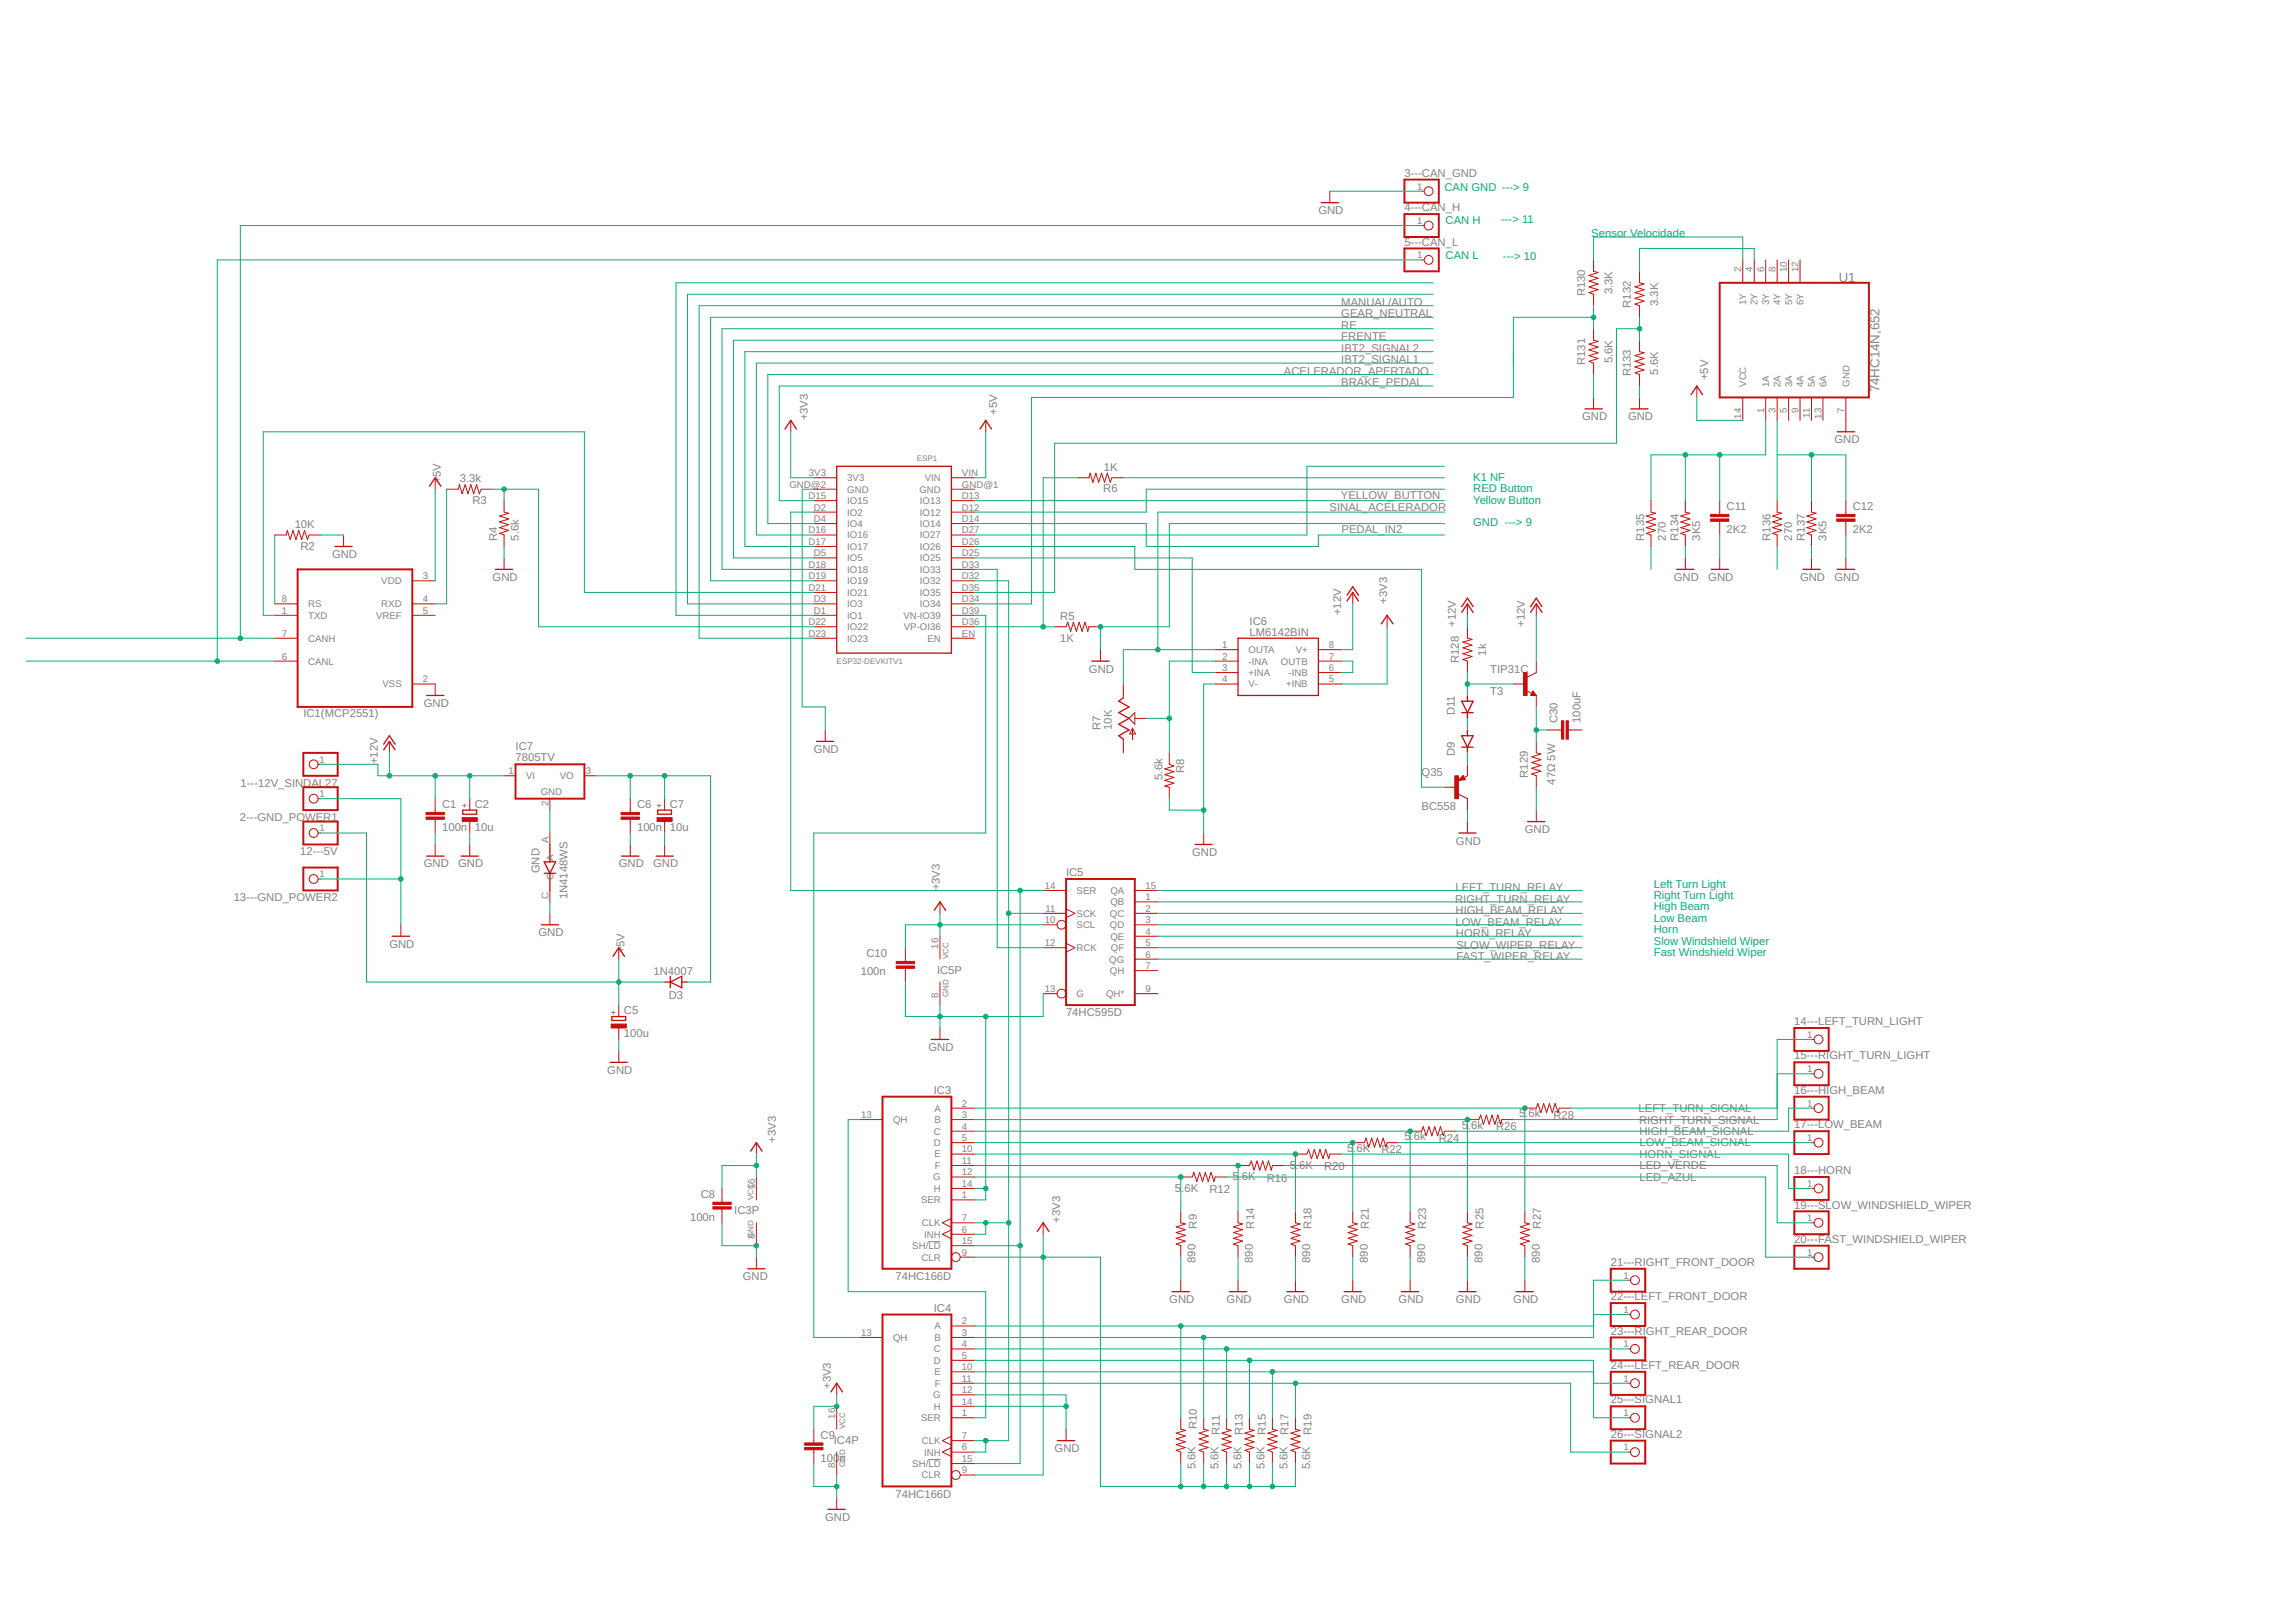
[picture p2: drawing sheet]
<svg xmlns="http://www.w3.org/2000/svg" width="297mm" height="210mm" viewBox="0 0 297 210" stroke-linecap="round" stroke-linejoin="round" font-family="sans-serif">
<defs><g id="words">
<g font-size="1.7" fill="#808080">
<text x="237.9" y="36.4">U1</text>
<text x="243.2" y="50.8" transform="rotate(-90 243.2 50.8)">74HC14N,652</text>
</g>
<g font-size="1.5" fill="#808080">
<text x="181.7" y="22.9">3---CAN_GND</text>
<text x="170.6" y="27.7">GND</text>
<text x="181.7" y="27.3">4---CAN_H</text>
<text x="181.7" y="31.9">5---CAN_L</text>
<text x="173.5" y="41.1">GEAR_NEUTRAL</text>
<text x="173.5" y="39.6">MANUAL/AUTO</text>
<text x="205.1" y="38.3" transform="rotate(-90 205.1 38.3)">R130</text>
<text x="208.6" y="38.1" transform="rotate(-90 208.6 38.1)">3.3K</text>
<text x="211" y="39.8" transform="rotate(-90 211 39.8)">R132</text>
<text x="214.5" y="39.6" transform="rotate(-90 214.5 39.6)">3.3K</text>
<text x="173.5" y="47">IBT2_SIGNAL1</text>
<text x="173.5" y="45.5">IBT2_SIGNAL2</text>
<text x="173.5" y="44">FRENTE</text>
<text x="173.5" y="42.5">RE</text>
<text x="205.1" y="47.2" transform="rotate(-90 205.1 47.2)">R131</text>
<text x="208.6" y="47" transform="rotate(-90 208.6 47)">5.6K</text>
<text x="129" y="53.7" transform="rotate(-90 129 53.7)">+5V</text>
<text x="166.1" y="48.5">ACELERADOR_APERTADO</text>
<text x="173.5" y="50">BRAKE_PEDAL</text>
<text x="211" y="48.7" transform="rotate(-90 211 48.7)">R133</text>
<text x="214.5" y="48.5" transform="rotate(-90 214.5 48.5)">5.6K</text>
<text x="221" y="49.2" transform="rotate(-90 221 49.2)">+5V</text>
<text x="104.5" y="54.4" transform="rotate(-90 104.5 54.4)">+3V3</text>
<text x="204.7" y="54.4">GND</text>
<text x="210.6" y="54.4">GND</text>
<text x="237.3" y="57.4">GND</text>
<text x="57.1" y="62.6" transform="rotate(-90 57.1 62.6)">+5V</text>
<text x="59.5" y="62.4">3.3k</text>
<text x="61.1" y="65.2">R3</text>
<text x="142.7" y="63.7">R6</text>
<text x="142.8" y="60.9">1K</text>
<text x="173.5" y="64.6">YELLOW_BUTTON</text>
<text x="38.1" y="68.3">10K</text>
<text x="38.9" y="71.2">R2</text>
<text x="64.3" y="70" transform="rotate(-90 64.3 70)">R4</text>
<text x="67.1" y="70" transform="rotate(-90 67.1 70)">5.6k</text>
<text x="172" y="66.1">SINAL_ACELERADOR</text>
<text x="173.6" y="69">PEDAL_IN2</text>
<text x="212.7" y="70" transform="rotate(-90 212.7 70)">R135</text>
<text x="215.5" y="70" transform="rotate(-90 215.5 70)">270</text>
<text x="217.2" y="70" transform="rotate(-90 217.2 70)">R134</text>
<text x="220" y="70" transform="rotate(-90 220 70)">3K5</text>
<text x="223.4" y="69">2K2</text>
<text x="223.4" y="66">C11</text>
<text x="229" y="70" transform="rotate(-90 229 70)">R136</text>
<text x="231.8" y="70" transform="rotate(-90 231.8 70)">270</text>
<text x="233.5" y="70" transform="rotate(-90 233.5 70)">R137</text>
<text x="236.3" y="70" transform="rotate(-90 236.3 70)">3K5</text>
<text x="239.7" y="69">2K2</text>
<text x="239.7" y="66">C12</text>
<text x="43" y="72.2">GND</text>
<text x="63.7" y="75.2">GND</text>
<text x="216.6" y="75.2">GND</text>
<text x="221" y="75.2">GND</text>
<text x="232.9" y="75.2">GND</text>
<text x="237.3" y="75.2">GND</text>
<text x="137.2" y="83">1K</text>
<text x="137.2" y="80.2">R5</text>
<text x="161.7" y="82.4">LM6142BIN</text>
<text x="161.7" y="80.9">IC6</text>
<text x="173.5" y="79.6" transform="rotate(-90 173.5 79.6)">+12V</text>
<text x="179.5" y="78.1" transform="rotate(-90 179.5 78.1)">+3V3</text>
<text x="188.4" y="81.1" transform="rotate(-90 188.4 81.1)">+12V</text>
<text x="197.3" y="81.1" transform="rotate(-90 197.3 81.1)">+12V</text>
<text x="140.9" y="87">GND</text>
<text x="188.7" y="85.8" transform="rotate(-90 188.7 85.8)">R128</text>
<text x="192.3" y="84.8" transform="rotate(-90 192.3 84.8)">1k</text>
<text x="192.8" y="87">TIP31C</text>
<text x="39.2" y="92.8">IC1(MCP2551)</text>
<text x="54.8" y="91.5">GND</text>
<text x="142.4" y="94.5" transform="rotate(-90 142.4 94.5)">R7</text>
<text x="143.9" y="94.5" transform="rotate(-90 143.9 94.5)">10K</text>
<text x="188.2" y="92.6" transform="rotate(-90 188.2 92.6)">D11</text>
<text x="192.8" y="90">T3</text>
<text x="201.5" y="93.6" transform="rotate(-90 201.5 93.6)">C30</text>
<text x="204.5" y="93.6" transform="rotate(-90 204.5 93.6)">100uF</text>
<text x="31.1" y="101.8">1---12V_SINDAL27</text>
<text x="48.9" y="98.9" transform="rotate(-90 48.9 98.9)">+12V</text>
<text x="66.7" y="98.5">7805TV</text>
<text x="66.7" y="97.1">IC7</text>
<text x="105.3" y="97.4">GND</text>
<text x="150.4" y="100.9" transform="rotate(-90 150.4 100.9)">5.6k</text>
<text x="153.2" y="100" transform="rotate(-90 153.2 100)">R8</text>
<text x="183.9" y="100.4">Q35</text>
<text x="188.2" y="97.8" transform="rotate(-90 188.2 97.8)">D9</text>
<text x="197.6" y="100.6" transform="rotate(-90 197.6 100.6)">R129</text>
<text x="201.2" y="101.6" transform="rotate(-90 201.2 101.6)">47Ω 5W</text>
<text x="31" y="106.3">2---GND_POWER1</text>
<text x="57.2" y="107.6">100n 10u</text>
<text x="57.2" y="104.6">C1</text>
<text x="61.4" y="104.6">C2</text>
<text x="82.4" y="107.6">100n 10u</text>
<text x="82.4" y="104.6">C6</text>
<text x="86.7" y="104.6">C7</text>
<text x="183.9" y="104.8">BC558</text>
<text x="197.3" y="107.8">GND</text>
<text x="38.8" y="110.7">12---5V</text>
<text x="54.8" y="112.3">GND</text>
<text x="59.3" y="112.3">GND</text>
<text x="69.8" y="113" transform="rotate(-90 69.8 113)">GND</text>
<text x="80" y="112.3">GND</text>
<text x="84.5" y="112.3">GND</text>
<text x="137.9" y="113.4">IC5</text>
<text x="154.2" y="110.8">GND</text>
<text x="188.4" y="109.3">GND</text>
<text x="30.2" y="116.6">13---GND_POWER2</text>
<text x="73.4" y="116.4" transform="rotate(-90 73.4 116.4)">1N4148WS</text>
<text x="121.6" y="115.2" transform="rotate(-90 121.6 115.2)">+3V3</text>
<text x="188.2" y="116.8">RIGHT_TURN_RELAY</text>
<text x="188.3" y="115.3">LEFT_TURN_RELAY</text>
<text x="188.3" y="118.3">HIGH_BEAM_RELAY</text>
<text x="188.3" y="119.8">LOW_BEAM_RELAY</text>
<text x="50.4" y="122.6">GND</text>
<text x="69.7" y="121.2">GND</text>
<text x="80.8" y="123.4" transform="rotate(-90 80.8 123.4)">+5V</text>
<text x="112.1" y="123.9">C10</text>
<text x="121.2" y="126">IC5P</text>
<text x="188.4" y="121.3">HORN_RELAY</text>
<text x="188.4" y="122.7">SLOW_WIPER_RELAY</text>
<text x="188.4" y="124.2">FAST_WIPER_RELAY</text>
<text x="80.7" y="131.3">C5</text>
<text x="84.5" y="126.1">1N4007</text>
<text x="86.5" y="129.3">D3</text>
<text x="111.4" y="126.1">100n</text>
<text x="137.9" y="131.5">74HC595D</text>
<text x="80.7" y="134.2">100u</text>
<text x="120.1" y="136">GND</text>
<text x="232.1" y="132.7">14---LEFT_TURN_LIGHT</text>
<text x="232.1" y="137.1">15---RIGHT_TURN_LIGHT</text>
<text x="78.6" y="139">GND</text>
<text x="120.8" y="141.6">IC3</text>
<text x="212" y="144">LEFT_TURN_SIGNAL</text>
<text x="232.1" y="141.6">16---HIGH_BEAM</text>
<text x="100.4" y="147.9" transform="rotate(-90 100.4 147.9)">+3V3</text>
<text x="174.3" y="149">5</text>
<text x="175.1" y="149">.6K</text>
<text x="178.7" y="149.2">R22</text>
<text x="181.7" y="147.6">5</text>
<text x="182.5" y="147.6">.6k</text>
<text x="186.1" y="147.7">R24</text>
<text x="189.1" y="146.1">5</text>
<text x="189.9" y="146.1">.6k</text>
<text x="193.6" y="146.2">R26</text>
<text x="196.5" y="144.6">5</text>
<text x="197.3" y="144.6">.6k</text>
<text x="201" y="144.8">R28</text>
<text x="212" y="145.4">RIGHT_TURN_SIGNAL</text>
<text x="212.1" y="146.9">HIGH_BEAM_SIGNAL</text>
<text x="212.1" y="148.4">LOW_BEAM_SIGNAL</text>
<text x="212.1" y="149.8">HORN_SIGNAL</text>
<text x="232.1" y="146">17---LOW_BEAM</text>
<text x="90.7" y="155.1">C8</text>
<text x="152" y="154.2">5</text>
<text x="152.8" y="154.2">.6K</text>
<text x="156.5" y="154.4">R12</text>
<text x="159.4" y="152.8">5</text>
<text x="160.2" y="152.8">.6K</text>
<text x="163.9" y="152.9">R16</text>
<text x="166.8" y="151.3">5</text>
<text x="167.7" y="151.3">.6K</text>
<text x="171.3" y="151.4">R20</text>
<text x="212.1" y="151.3">LED_VERDE</text>
<text x="212.1" y="152.9">LED_AZUL</text>
<text x="232.1" y="151.9">18---HORN</text>
<text x="89.3" y="158">100n</text>
<text x="95" y="157.1">IC3P</text>
<text x="137.2" y="158.2" transform="rotate(-90 137.2 158.2)">+3V3</text>
<text x="154.8" y="159" transform="rotate(-90 154.8 159)">R9</text>
<text x="162.3" y="159" transform="rotate(-90 162.3 159)">R14</text>
<text x="169.7" y="159" transform="rotate(-90 169.7 159)">R18</text>
<text x="177.1" y="159" transform="rotate(-90 177.1 159)">R21</text>
<text x="184.5" y="159" transform="rotate(-90 184.5 159)">R23</text>
<text x="191.9" y="159" transform="rotate(-90 191.9 159)">R25</text>
<text x="199.4" y="159" transform="rotate(-90 199.4 159)">R27</text>
<text x="232.1" y="156.4">19---SLOW_WINDSHIELD_WIPER</text>
<text x="232.1" y="160.8">20---FAST_WINDSHIELD_WIPER</text>
<text x="96.1" y="165.7">GND</text>
<text x="115.9" y="165.7">74HC166D</text>
<text x="154.7" y="163.4" transform="rotate(-90 154.7 163.4)">890</text>
<text x="162.1" y="163.4" transform="rotate(-90 162.1 163.4)">890</text>
<text x="169.5" y="163.4" transform="rotate(-90 169.5 163.4)">890</text>
<text x="176.9" y="163.4" transform="rotate(-90 176.9 163.4)">890</text>
<text x="184.4" y="163.4" transform="rotate(-90 184.4 163.4)">890</text>
<text x="191.8" y="163.4" transform="rotate(-90 191.8 163.4)">890</text>
<text x="199.2" y="163.4" transform="rotate(-90 199.2 163.4)">890</text>
<text x="208.4" y="163.8">21---RIGHT_FRONT_DOOR</text>
<text x="120.8" y="169.7">IC4</text>
<text x="151.3" y="168.6">GND</text>
<text x="158.7" y="168.6">GND</text>
<text x="166.1" y="168.6">GND</text>
<text x="173.5" y="168.6">GND</text>
<text x="180.9" y="168.6">GND</text>
<text x="188.4" y="168.6">GND</text>
<text x="195.8" y="168.6">GND</text>
<text x="208.4" y="168.3">22---LEFT_FRONT_DOOR</text>
<text x="208.4" y="172.7">23---RIGHT_REAR_DOOR</text>
<text x="107.5" y="179.8" transform="rotate(-90 107.5 179.8)">+3V3</text>
<text x="208.4" y="177.2">24---LEFT_REAR_DOOR</text>
<text x="154.8" y="184.9" transform="rotate(-90 154.8 184.9)">R10</text>
<text x="157.8" y="185.7" transform="rotate(-90 157.8 185.7)">R11</text>
<text x="160.8" y="185.7" transform="rotate(-90 160.8 185.7)">R13</text>
<text x="163.7" y="185.7" transform="rotate(-90 163.7 185.7)">R15</text>
<text x="166.7" y="185.7" transform="rotate(-90 166.7 185.7)">R17</text>
<text x="169.7" y="185.7" transform="rotate(-90 169.7 185.7)">R19</text>
<text x="208.4" y="181.6">25---SIGNAL1</text>
<text x="106.2" y="189.2">100</text>
<text x="106.2" y="186.2">C9</text>
<text x="107.9" y="186.8">IC4P</text>
<text x="108.6" y="189.2">n</text>
<text x="136.4" y="187.9">GND</text>
<text x="154.7" y="190.1" transform="rotate(-90 154.7 190.1)">5.6K</text>
<text x="157.6" y="190.1" transform="rotate(-90 157.6 190.1)">5.6K</text>
<text x="160.6" y="190.1" transform="rotate(-90 160.6 190.1)">5.6K</text>
<text x="163.6" y="190.1" transform="rotate(-90 163.6 190.1)">5.6K</text>
<text x="166.6" y="190.1" transform="rotate(-90 166.6 190.1)">5.6K</text>
<text x="169.5" y="190.1" transform="rotate(-90 169.5 190.1)">5.6K</text>
<text x="208.4" y="186.1">26---SIGNAL2</text>
<text x="106.8" y="196.8">GND</text>
<text x="115.9" y="193.9">74HC166D</text>
</g>
<g font-size="1.5" fill="#0dab76">
<text x="186.9" y="24.7">CAN GND ---&gt; 9</text>
<text x="187" y="29">CAN H</text>
<text x="194.2" y="28.9">---&gt; 11</text>
<text x="187" y="33.5">CAN L</text>
<text x="194.4" y="33.6">---&gt; 10</text>
<text x="205.9" y="30.7">Sensor Velocidade</text>
<text x="190.6" y="62.2">K1 NF</text>
<text x="190.6" y="63.7">RED Button</text>
<text x="190.6" y="65.2">Yellow Button</text>
<text x="190.6" y="68.1">GND ---&gt; 9</text>
<text x="214" y="114.9">Left Turn Light</text>
<text x="214" y="116.3">Right Turn Light</text>
<text x="214" y="117.8">High Beam</text>
<text x="214" y="119.3">Low Beam</text>
<text x="214" y="120.8">Horn</text>
<text x="214" y="122.3">Slow Windshield Wiper</text>
<text x="214" y="123.8">Fast Windshield Wiper</text>
</g>
<g font-size="1.2" fill="#808080">
<text x="183.3" y="29">1</text>
<text x="183.3" y="24.5">1</text>
<text x="183.3" y="33.4">1</text>
<text x="225.2" y="35.2" transform="rotate(-90 225.2 35.2)">2</text>
<text x="226.7" y="35.2" transform="rotate(-90 226.7 35.2)">4</text>
<text x="228.2" y="35.2" transform="rotate(-90 228.2 35.2)">6</text>
<text x="229.7" y="35.2" transform="rotate(-90 229.7 35.2)">8</text>
<text x="231.2" y="35.2" transform="rotate(-90 231.2 35.2)">10</text>
<text x="232.7" y="35.2" transform="rotate(-90 232.7 35.2)">12</text>
<text x="225.9" y="39.5" transform="rotate(-90 225.9 39.5)">1Y</text>
<text x="227.4" y="39.5" transform="rotate(-90 227.4 39.5)">2Y</text>
<text x="228.9" y="39.5" transform="rotate(-90 228.9 39.5)">3Y</text>
<text x="230.4" y="39.5" transform="rotate(-90 230.4 39.5)">4Y</text>
<text x="231.8" y="39.5" transform="rotate(-90 231.8 39.5)">5Y</text>
<text x="233.3" y="39.5" transform="rotate(-90 233.3 39.5)">6Y</text>
<text x="225.9" y="50.1" transform="rotate(-90 225.9 50.1)">VCC</text>
<text x="228.2" y="53.5" transform="rotate(-90 228.2 53.5)">1</text>
<text x="228.9" y="50.1" transform="rotate(-90 228.9 50.1)">1A</text>
<text x="229.7" y="53.5" transform="rotate(-90 229.7 53.5)">3</text>
<text x="230.4" y="50.1" transform="rotate(-90 230.4 50.1)">2A</text>
<text x="231.2" y="53.5" transform="rotate(-90 231.2 53.5)">5</text>
<text x="231.8" y="50.1" transform="rotate(-90 231.8 50.1)">3A</text>
<text x="232.7" y="53.5" transform="rotate(-90 232.7 53.5)">9</text>
<text x="233.3" y="50.1" transform="rotate(-90 233.3 50.1)">4A</text>
<text x="234.8" y="50.1" transform="rotate(-90 234.8 50.1)">5A</text>
<text x="236.3" y="50.1" transform="rotate(-90 236.3 50.1)">6A</text>
<text x="238.6" y="53.5" transform="rotate(-90 238.6 53.5)">7</text>
<text x="239.3" y="50.1" transform="rotate(-90 239.3 50.1)">GND</text>
<text x="225.2" y="54.2" transform="rotate(-90 225.2 54.2)">14</text>
<text x="234.2" y="54.1" transform="rotate(-90 234.2 54.1)">11</text>
<text x="235.6" y="54.2" transform="rotate(-90 235.6 54.2)">13</text>
<text x="102.1" y="63.1">GND@2</text>
<text x="104.6" y="64.6">D15</text>
<text x="104.7" y="61.6">3V3</text>
<text x="109.6" y="62.3">3V3</text>
<text x="109.6" y="63.8">GND</text>
<text x="109.6" y="65.2">IO15</text>
<text x="118.9" y="63.7">GND</text>
<text x="119" y="65.2">IO13</text>
<text x="119.6" y="62.3">VIN</text>
<text x="124.4" y="64.6">D13</text>
<text x="124.4" y="63.1">GND@1</text>
<text x="124.4" y="61.6">VIN</text>
<text x="104.6" y="69">D16</text>
<text x="104.6" y="70.5">D17</text>
<text x="105.3" y="66.1">D2</text>
<text x="105.3" y="67.5">D4</text>
<text x="105.3" y="72">D5</text>
<text x="109.6" y="66.7">IO2</text>
<text x="109.6" y="68.2">IO4</text>
<text x="109.6" y="69.7">IO16</text>
<text x="109.6" y="71.2">IO17</text>
<text x="119" y="71.2">IO26</text>
<text x="119" y="69.7">IO27</text>
<text x="119" y="68.2">IO14</text>
<text x="119" y="66.7">IO12</text>
<text x="124.4" y="72">D25</text>
<text x="124.4" y="70.5">D26</text>
<text x="124.4" y="69">D27</text>
<text x="124.4" y="67.5">D14</text>
<text x="124.4" y="66.1">D12</text>
<text x="36.4" y="77.9">8</text>
<text x="49.3" y="75.6">VDD</text>
<text x="54.7" y="75">3</text>
<text x="54.7" y="77.9">4</text>
<text x="104.6" y="73.5">D18</text>
<text x="104.6" y="75">D19</text>
<text x="104.6" y="76.4">D21</text>
<text x="105.3" y="77.9">D3</text>
<text x="109.6" y="72.7">IO5</text>
<text x="109.6" y="74.1">IO18</text>
<text x="109.6" y="75.6">IO19</text>
<text x="109.6" y="77.1">IO21</text>
<text x="119" y="77.1">IO35</text>
<text x="119" y="75.6">IO32</text>
<text x="119" y="74.1">IO33</text>
<text x="119" y="72.6">IO25</text>
<text x="124.4" y="77.9">D34</text>
<text x="124.4" y="76.4">D35</text>
<text x="124.4" y="75">D32</text>
<text x="124.4" y="73.5">D33</text>
<text x="36.4" y="79.4">1</text>
<text x="36.4" y="82.4">7</text>
<text x="39.9" y="78.6">RS</text>
<text x="39.9" y="80.1">TXD</text>
<text x="39.9" y="83">CANH</text>
<text x="48.7" y="80.1">VREF</text>
<text x="49.3" y="78.6">RXD</text>
<text x="54.7" y="79.4">5</text>
<text x="104.6" y="80.9">D22</text>
<text x="104.6" y="82.4">D23</text>
<text x="105.3" y="79.4">D1</text>
<text x="109.6" y="78.6">IO3</text>
<text x="109.6" y="80.1">IO1</text>
<text x="109.6" y="81.6">IO22</text>
<text x="109.6" y="83">IO23</text>
<text x="116.9" y="80.1">VN-IO39</text>
<text x="116.9" y="81.6">VP-OI36</text>
<text x="119" y="78.6">IO34</text>
<text x="120" y="83">EN</text>
<text x="124.4" y="82.4">EN</text>
<text x="124.4" y="80.9">D36</text>
<text x="124.4" y="79.4">D39</text>
<text x="158.1" y="83.9">1</text>
<text x="171.9" y="83.9">8</text>
<text x="36.4" y="85.3">6</text>
<text x="39.9" y="86">CANL</text>
<text x="49.5" y="89">VSS</text>
<text x="54.7" y="88.3">2</text>
<text x="158.1" y="85.3">2</text>
<text x="158.1" y="86.8">3</text>
<text x="158.1" y="88.3">4</text>
<text x="161.5" y="84.5">OUTA</text>
<text x="161.5" y="86">-INA</text>
<text x="161.5" y="87.5">+INA</text>
<text x="161.5" y="89">V-</text>
<text x="165.7" y="86">OUTB</text>
<text x="166.4" y="89">+INB</text>
<text x="166.7" y="87.5">-INB</text>
<text x="167.6" y="84.5">V+</text>
<text x="171.9" y="88.3">5</text>
<text x="171.9" y="86.8">6</text>
<text x="171.9" y="85.3">7</text>
<text x="41.4" y="98.7">1</text>
<text x="65.8" y="100.2">1</text>
<text x="68.1" y="100.8">VI</text>
<text x="72.4" y="100.8">VO</text>
<text x="75.8" y="100.2">3</text>
<text x="41.4" y="103.2">1</text>
<text x="41.4" y="107.6">1</text>
<text x="70" y="102.9">GND</text>
<text x="70.9" y="104.3" transform="rotate(-90 70.9 104.3)">2</text>
<text x="41.4" y="113.5">1</text>
<text x="70.9" y="109.1" transform="rotate(-90 70.9 109.1)">A</text>
<text x="71.6" y="111.5" transform="rotate(-90 71.6 111.5)">A</text>
<text x="71.6" y="113.9" transform="rotate(-90 71.6 113.9)">C</text>
<text x="70.9" y="116.3" transform="rotate(-90 70.9 116.3)">C</text>
<text x="135.2" y="119.5">10</text>
<text x="135.2" y="115">14</text>
<text x="135.3" y="118">11</text>
<text x="139.3" y="118.6">SCK</text>
<text x="139.3" y="115.7">SER</text>
<text x="143.6" y="118.6">QC</text>
<text x="143.7" y="117.2">QB</text>
<text x="143.7" y="115.7">QA</text>
<text x="148.2" y="116.5">1</text>
<text x="148.2" y="118">2</text>
<text x="148.2" y="119.5">3</text>
<text x="148.2" y="115">15</text>
<text x="121.4" y="122.8" transform="rotate(-90 121.4 122.8)">16</text>
<text x="135.2" y="122.4">12</text>
<text x="139.3" y="120.1">SCL</text>
<text x="139.3" y="123.1">RCK</text>
<text x="143.5" y="124.6">QG</text>
<text x="143.6" y="120.1">QD</text>
<text x="143.7" y="121.6">QE</text>
<text x="143.7" y="123.1">QF</text>
<text x="148.2" y="121">4</text>
<text x="148.2" y="122.4">5</text>
<text x="148.2" y="123.9">6</text>
<text x="148.2" y="125.4">7</text>
<text x="121.4" y="129.2" transform="rotate(-90 121.4 129.2)">8</text>
<text x="135.2" y="128.4">13</text>
<text x="139.3" y="129">G</text>
<text x="143.1" y="129">QH*</text>
<text x="143.6" y="126.1">QH</text>
<text x="148.2" y="128.4">9</text>
<text x="233.8" y="134.3">1</text>
<text x="120.9" y="143.9">A</text>
<text x="124.4" y="143.2">2</text>
<text x="233.8" y="138.8">1</text>
<text x="233.8" y="143.2">1</text>
<text x="111.4" y="144.7">13</text>
<text x="115.5" y="145.3">QH</text>
<text x="120.8" y="146.8">C</text>
<text x="120.8" y="148.3">D</text>
<text x="120.9" y="145.3">B</text>
<text x="120.9" y="149.8">E</text>
<text x="124.4" y="144.7">3</text>
<text x="124.4" y="146.2">4</text>
<text x="124.4" y="147.7">5</text>
<text x="124.4" y="149.1">10</text>
<text x="233.8" y="147.7">1</text>
<text x="97.6" y="153.9" transform="rotate(-90 97.6 153.9)">16</text>
<text x="119.2" y="155.7">SER</text>
<text x="120.7" y="152.8">G</text>
<text x="120.8" y="154.2">H</text>
<text x="121" y="151.3">F</text>
<text x="124.4" y="155.1">1</text>
<text x="124.4" y="150.6">11</text>
<text x="124.4" y="152.1">12</text>
<text x="124.4" y="153.6">14</text>
<text x="233.8" y="153.6">1</text>
<text x="97.6" y="160.3" transform="rotate(-90 97.6 160.3)">8</text>
<text x="118" y="161.7">SH/LD</text>
<text x="119.3" y="158.7">CLK</text>
<text x="119.6" y="160.2">INH</text>
<text x="124.4" y="159.5">6</text>
<text x="124.4" y="158">7</text>
<text x="124.4" y="161">15</text>
<text x="233.8" y="158">1</text>
<text x="119.2" y="163.1">CLR</text>
<text x="124.4" y="162.5">9</text>
<text x="210" y="165.5">1</text>
<text x="233.8" y="162.5">1</text>
<text x="111.4" y="172.9">13</text>
<text x="115.5" y="173.5">QH</text>
<text x="120.9" y="172">A</text>
<text x="120.9" y="173.5">B</text>
<text x="124.4" y="171.4">2</text>
<text x="124.4" y="172.9">3</text>
<text x="210" y="169.9">1</text>
<text x="120.8" y="175">C</text>
<text x="120.8" y="176.5">D</text>
<text x="120.9" y="178">E</text>
<text x="121" y="179.5">F</text>
<text x="124.4" y="174.4">4</text>
<text x="124.4" y="175.8">5</text>
<text x="124.4" y="177.3">10</text>
<text x="124.4" y="178.8">11</text>
<text x="210" y="174.4">1</text>
<text x="210" y="178.8">1</text>
<text x="108" y="183.6" transform="rotate(-90 108 183.6)">16</text>
<text x="119.2" y="183.9">SER</text>
<text x="120.7" y="180.9">G</text>
<text x="120.8" y="182.4">H</text>
<text x="124.4" y="183.3">1</text>
<text x="124.4" y="180.3">12</text>
<text x="124.4" y="181.8">14</text>
<text x="210" y="183.3">1</text>
<text x="108" y="190" transform="rotate(-90 108 190)">8</text>
<text x="118" y="189.8">SH/LD</text>
<text x="119.2" y="191.3">CLR</text>
<text x="119.3" y="186.9">CLK</text>
<text x="119.6" y="188.4">INH</text>
<text x="124.4" y="187.7">6</text>
<text x="124.4" y="186.2">7</text>
<text x="124.4" y="190.7">9</text>
<text x="124.4" y="189.2">15</text>
<text x="210" y="187.7">1</text>
</g>
<g font-size="1" fill="#808080">
<text x="118.6" y="59.6">ESP1</text>
<text x="108.2" y="85.9">ESP32-DEVKITV1</text>
<text x="122.7" y="124.1" transform="rotate(-90 122.7 124.1)">VCC</text>
<text x="122.7" y="129" transform="rotate(-90 122.7 129)">GND</text>
<text x="97.5" y="155.3" transform="rotate(-90 97.5 155.3)">VCC</text>
<text x="97.5" y="160.2" transform="rotate(-90 97.5 160.2)">GND</text>
<text x="109.4" y="184.9" transform="rotate(-90 109.4 184.9)">VCC</text>
<text x="109.4" y="189.8" transform="rotate(-90 109.4 189.8)">GND</text>
</g>
<g font-size="1" fill="#c90d0c">
<text x="60.4" y="104.6" transform="rotate(-90 60.4 104.6)">+</text>
<text x="85.6" y="104.6" transform="rotate(-90 85.6 104.6)">+</text>
<text x="79.7" y="131.3" transform="rotate(-90 79.7 131.3)">+</text>
</g>
</g></defs>
<path d="M120.1 160.7h1.6M120.1 188.9h1.6" fill="none" stroke="#808080" stroke-width=".13"/>
<g fill="none" stroke="#c90d0c" stroke-width=".25">
<path d="M181.7 27.7h4.4v3h-4.4zM181.7 23.2h4.4v3h-4.4zM181.7 32.2h4.4v2.9h-4.4zM222.5 36.6h19.3v14.8h-19.3zM38.5 73.7h14.8v17.8h-14.8zM39.2 97.4h4.5v3h-4.5zM66.7 98.9h8.9v4.5h-8.9zM39.2 101.9h4.5v2.9h-4.5zM39.2 106.3h4.5v3h-4.5zM39.2 112.3h4.5v2.9h-4.5zM137.9 113.7h8.9v16.4h-8.9zM232.1 133h4.5v3h-4.5z"/>
<path d="M232.1 137.5h4.5v2.9h-4.5zM114.2 141.9h8.9v22.3h-8.9zM232.1 141.9h4.5v3h-4.5zM232.1 146.4h4.5v3h-4.5zM232.1 152.3h4.5v3h-4.5zM232.1 156.8h4.5v2.9h-4.5zM114.2 170.1h8.9v22.3h-8.9zM208.4 164.2h4.5v3h-4.5zM208.4 168.6h4.5v3h-4.5zM208.4 173.1h4.5v2.9h-4.5zM208.4 177.5h4.5v3h-4.5zM232.1 161.2h4.5v3h-4.5z"/>
<path d="M208.4 182h4.5v3h-4.5zM208.4 186.4h4.5v3h-4.5z"/>
</g>
<g fill="none" stroke="#c90d0c" stroke-width=".13">
<path d="M172 24.7v1.5M183.9 29.2h.3M183.9 33.6h.3M183.9 24.7h.3M206.2 33.6v1.5l.6 .2-1.2 .3 1.2 .4-1.2 .4 1.2 .3-1.2 .4 1.2 .4-1.2 .4 .6 .2v1.5M212.1 35.1v1.5l.6 .1-1.2 .4 1.2 .4-1.2 .4 1.2 .3-1.2 .4 1.2 .4-1.2 .3 .6 .3v1.5M225.5 33.6v3M226.9 33.6v3M228.4 33.6v3M229.9 33.6v3M231.4 33.6v3M232.9 33.6v3"/>
<path d="M102.3 54.4v1.5M127.5 54.4v1.5M206.2 42.5v1.5l.6 .2-1.2 .3 1.2 .4-1.2 .4 1.2 .4-1.2 .3 1.2 .4-1.2 .4 .6 .2v1.5M206.2 51.4v1.5M212.1 44v1.5l.6 .2-1.2 .3 1.2 .4-1.2 .4 1.2 .3-1.2 .4 1.2 .4-1.2 .3 .6 .3v1.5M212.1 51.4v1.5M219.5 50v1.4M225.5 51.4v3M228.4 51.4v3M229.9 51.4v3M231.4 51.4v3M232.9 51.4v3"/>
<path d="M234.4 51.4v3M235.8 51.4v3M238.8 51.4v4.5M35.5 78.1h3M35.5 79.6h3M35.5 69.2h1.5l.2-.6 .3 1.2 .4-1.2 .4 1.2 .4-1.2 .3 1.2 .4-1.2 .4 1.2 .2-.6h1.5M44.4 69.2v1.5M53.3 78.1h3M53.3 79.6h3M53.3 75.2h3M56.3 61.8v1.5M57.8 63.3h1.5l.1-.6 .4 1.2 .4-1.2 .3 1.2 .4-1.2 .4 1.2 .4-1.2 .3 1.2 .3-.6h1.4"/>
<path d="M65.2 64.8v1.5l.6 .1-1.2 .4 1.2 .4-1.2 .3 1.2 .4-1.2 .4 1.2 .3-1.2 .4 .6 .2v1.5M65.2 72.2v1.5M105.3 78.1h2.9M105.3 79.6h2.9M105.3 75.2h2.9M105.3 69.2h2.9M105.3 63.3h2.9M105.3 61.8h2.9M105.3 64.8h2.9M105.3 66.3h2.9M105.3 67.8h2.9M105.3 70.7h2.9"/>
<path d="M105.3 72.2h2.9M105.3 73.7h2.9M105.3 76.7h2.9M123.1 78.1h2.9M123.1 79.6h2.9M123.1 75.2h2.9M123.1 69.2h2.9M123.1 63.3h2.9M123.1 61.8h2.9M123.1 64.8h2.9M123.1 66.3h2.9M123.1 67.8h2.9"/>
<path d="M123.1 70.7h2.9M123.1 72.2h2.9M123.1 73.7h2.9M123.1 76.7h2.9M139.4 61.8h1.5l.1-.6 .4 1.2 .4-1.2 .3 1.2 .4-1.2 .4 1.2 .4-1.2 .3 1.2 .2-.6h1.5M175 76.7v1.4M179.5 79.6v1.5M189.8 78.1v1.5M198.8 78.1v1.5M213.6 64.8v1.5l.6 .1-1.2 .4 1.2 .4-1.2 .3 1.2 .4-1.2 .4 1.2 .3-1.2 .4 .6 .2v1.5M218 64.8v1.5l.6 .1-1.2 .4 1.2 .4-1.2 .3 1.2 .4-1.2 .4 1.2 .3-1.2 .4 .6 .2v1.5M218 72.2v1.5"/>
<path d="M222.5 64.8v1.8M222.5 67.5v1.7M222.5 72.2v1.5M229.9 64.8v1.5l.6 .1-1.2 .4 1.2 .4-1.2 .3 1.2 .4-1.2 .4 1.2 .3-1.2 .4 .6 .2v1.5M234.4 64.8v1.5l.5 .1-1.1 .4 1.1 .4-1.1 .3 1.1 .4-1.1 .4 1.1 .3-1.1 .4 .6 .2v1.5M234.4 72.2v1.5M238.8 64.8v1.8M238.8 67.5v1.7M238.8 72.2v1.5M35.5 82.6h3M35.5 85.6h3M41.1 98.9h.4"/>
<path d="M50.4 95.9v1.5M53.3 88.5h3v1.5M105.3 82.6h2.9M105.3 81.1h2.9M106.8 94.5v1.4M123.1 82.6h2.9M123.1 81.1h2.9M136.4 81.1h1.5l.2-.6 .4 1.2 .4-1.2 .4 1.2 .3-1.2 .4 1.2 .4-1.2 .3 1.2 .2-.6h1.5M142.4 84.1v1.5M145.3 88.5v1.8M145.3 95.7v1.7M146.1 93l.7-.8v1.5z"/>
<path d="M146.5 94.2v1.5M146.5 94.2l.4 .8h-.7zM146.8 93h1.5M151.3 97.4v1.5l.6 .2-1.2 .4 1.2 .4-1.2 .3 1.2 .4-1.2 .4 1.2 .3-1.2 .4 .6 .2v1.5M157.2 85.6h3M157.2 88.5h3M157.2 84.1h3M157.2 87h3M170.6 85.6h2.9M170.6 88.5h2.9M170.6 84.1h2.9M170.6 87h2.9"/>
<path d="M189.8 81.1v1.5l.6 .1-1.1 .4 1.1 .4-1.1 .3 1.1 .4-1.1 .4 1.1 .4-1.1 .3 .5 .3v1.4M189.8 98.9v1.5l-.4 .2M195.8 88.5h1.5M197.4 89.4l.8 .3M198.3 89.4l.5 .6h-.8zM198.8 85.6v1.4l-1.2 .6M198.8 90v1.5M198.8 95.9v1.5l.5 .2-1.1 .3 1.1 .4-1.1 .4 1.1 .4-1.1 .3 1.1 .4-1.1 .4 .6 .2v1.5M200.2 94.5h1.8M202.9 94.5h1.8M41.1 103.4h.4M41.1 113.7h.4"/>
<path d="M41.1 107.8h.4M51.9 119.7v1.5M56.3 103.4v1.7M56.3 106v1.8M56.3 109.3v1.5M60.8 103.4v1.4M60.8 106.3v1.5M60.8 109.3v1.5M65.2 100.4h1.5M71.1 103.4v1.4M71.1 107.8v1.5M71.1 115.2v1.5"/>
<path d="M71.1 118.2v1.5M75.6 100.4h1.5M81.5 103.4v1.7M81.5 106v1.8M81.5 109.3v1.5M86 103.4v1.4M86 106.3v1.5M86 109.3v1.5M121.6 116.7v1.5M135 118.2h2.9M135 119.7h1.8M135 115.2h2.9"/>
<path d="M137.9 117.6l1.2 .6-1.2 .6M146.8 116.7h3M146.8 118.2h3M146.8 119.7h3M146.8 115.2h3M155.7 107.8v1.5M186.9 101.9h1.5M188.7 102.8l1.1 .6v1.4M189.3 100.4l.3 .5-.9 .1zM189.8 106.3v1.5M198.8 104.8v1.5M80.1 122.6v1.5"/>
<path d="M80.1 130.1v1.5M80.1 133v1.5M80.1 136v1.5M117.1 122.6v1.8M117.1 125.3v1.8M121.6 121.2v2.9M121.6 127.1v3M121.6 133v1.5M135 122.6h2.9M135 128.6h1.8M137.9 122.1l1.2 .5-1.2 .6M146.8 121.2h3"/>
<path d="M146.8 122.6h3M146.8 124.1h3M146.8 125.6h3M146.8 128.6h3M234.4 134.5h.3M234.4 139h.3M93.4 153.8v1.8M93.4 156.5v1.7M97.9 147.9v1.5M97.9 152.3v3M97.9 158.2v3M111.2 144.9h3"/>
<path d="M123.1 155.3h2.9M123.1 143.4h2.9M123.1 144.9h2.9M123.1 146.4h2.9M123.1 147.9h2.9M123.1 159.2l-1.2 .5 1.2 .6M123.1 159.7h2.9M123.1 157.7l-1.2 .5 1.2 .6M123.1 158.2h2.9M123.1 149.4h2.9M123.1 150.8h2.9M123.1 152.3h2.9"/>
<path d="M123.1 153.8h2.9M135 158.2v1.5M152.8 152.3h1.4l.3-.6 .3 1.2 .4-1.2 .4 1.2 .3-1.2 .4 1.2 .4-1.2 .4 1.2 .1-.6h1.5M152.8 156.8v1.4l.6 .2-1.2 .4 1.2 .3-1.2 .4 1.2 .4-1.2 .4 1.2 .3-1.2 .4 .6 .2v1.5M160.2 150.8h1.4l.3-.6 .3 1.2 .4-1.2 .4 1.2 .4-1.2 .3 1.2 .4-1.2 .4 1.2 .1-.6h1.5M160.2 156.8v1.4l.6 .2-1.2 .4 1.2 .3-1.2 .4 1.2 .4-1.2 .4 1.2 .3-1.2 .4 .6 .2v1.5M167.6 149.4h1.5l.2-.6 .4 1.1 .3-1.1 .4 1.1 .4-1.1 .4 1.1 .3-1.1 .4 1.1 .1-.5h1.5M167.6 156.8v1.4l.6 .2-1.2 .4 1.2 .3-1.2 .4 1.2 .4-1.2 .4 1.2 .3-1.2 .4 .6 .2v1.5M175 147.9h1.5l.2-.6 .4 1.2 .4-1.2 .3 1.2 .4-1.2 .4 1.2 .3-1.2 .4 1.2 .2-.6h1.5M175 156.8v1.4l.6 .2-1.2 .4 1.2 .3-1.2 .4 1.2 .4-1.2 .4 1.2 .3-1.2 .4 .6 .2v1.5M182.4 146.4h1.5l.2-.6 .4 1.2 .4-1.2 .4 1.2 .3-1.2 .4 1.2 .4-1.2 .3 1.2 .2-.6h1.5M182.4 156.8v1.4l.6 .2-1.2 .4 1.2 .3-1.2 .4 1.2 .4-1.2 .4 1.2 .3-1.2 .4 .6 .2v1.5"/>
<path d="M189.8 144.9h1.5l.3-.6 .3 1.2 .4-1.2 .4 1.2 .3-1.2 .4 1.2 .4-1.2 .3 1.2 .2-.6h1.5M189.8 156.8v1.4l.6 .2-1.1 .4 1.1 .3-1.1 .4 1.1 .4-1.1 .4 1.1 .3-1.1 .4 .5 .2v1.5M197.3 143.4h1.5l.2-.6 .3 1.2 .4-1.2 .4 1.2 .3-1.2 .4 1.2 .4-1.2 .4 1.2 .1-.6h1.5M197.3 156.8v1.4l.6 .2-1.2 .4 1.2 .3-1.2 .4 1.2 .4-1.2 .4 1.2 .3-1.2 .4 .6 .2v1.5M234.4 143.4h.3M234.4 147.9h.3M234.4 158.2h.3M234.4 153.8h.3M97.9 162.7v1.5M108.2 179v1.5M111.2 173.1h3M123.1 161.2h2.9"/>
<path d="M123.1 171.6h2.9M123.1 173.1h2.9M123.1 174.6h2.9M123.1 176h2.9M123.1 177.5h2.9M123.1 179h2.9M124.2 162.7h1.8M152.8 165.7v1.5M160.2 165.7v1.5M167.6 165.7v1.5M175 165.7v1.5M182.4 165.7v1.5"/>
<path d="M189.8 165.7v1.5M197.3 165.7v1.5M210.6 174.6h.3M210.6 179h.3M210.6 165.7h.3M210.6 170.1h.3M234.4 162.7h.3M105.3 185v1.7M105.3 187.6v1.8M108.2 182v3M108.2 187.9v3M108.2 193.8v1.5"/>
<path d="M123.1 183.5h2.9M123.1 187.3l-1.2 .6 1.2 .6M123.1 187.9h2.9M123.1 185.9l-1.2 .5 1.2 .6M123.1 186.4h2.9M123.1 180.5h2.9M123.1 182h2.9M123.1 189.4h2.9M124.2 190.9h1.8M137.9 185v1.4M152.8 183.5v1.5l.6 .1-1.2 .4 1.2 .3-1.2 .4 1.2 .4-1.2 .3 1.2 .4-1.2 .4 .6 .2v1.5M155.7 183.5v1.5l.6 .1-1.2 .4 1.2 .3-1.2 .4 1.2 .4-1.2 .3 1.2 .4-1.2 .4 .6 .2v1.5"/>
<path d="M158.7 183.5v1.5l.6 .1-1.2 .4 1.2 .3-1.2 .4 1.2 .4-1.2 .3 1.2 .4-1.2 .4 .6 .2v1.5M161.6 183.5v1.5l.6 .1-1.1 .4 1.1 .3-1.1 .4 1.1 .4-1.1 .3 1.1 .4-1.1 .4 .5 .2v1.5M164.6 183.5v1.5l.6 .1-1.2 .4 1.2 .3-1.2 .4 1.2 .4-1.2 .3 1.2 .4-1.2 .4 .6 .2v1.5M167.6 183.5v1.5l.6 .1-1.2 .4 1.2 .3-1.2 .4 1.2 .4-1.2 .3 1.2 .4-1.2 .4 .6 .2v1.5M210.6 183.5h.3M210.6 187.9h.3"/>
<circle cx="184.8" cy="33.6" r=".57"/>
<circle cx="184.8" cy="29.2" r=".57"/>
<circle cx="184.8" cy="24.7" r=".57"/>
<circle cx="40.6" cy="98.9" r=".57"/>
<circle cx="40.6" cy="103.4" r=".57"/>
<circle cx="40.6" cy="107.8" r=".57"/>
<circle cx="40.6" cy="113.7" r=".57"/>
<circle cx="137.3" cy="119.7" r=".57"/>
<circle cx="137.3" cy="128.6" r=".57"/>
<circle cx="235.3" cy="134.5" r=".57"/>
<circle cx="235.3" cy="139" r=".57"/>
<circle cx="235.3" cy="143.4" r=".57"/>
<circle cx="235.3" cy="158.2" r=".57"/>
<circle cx="235.3" cy="147.9" r=".57"/>
<circle cx="235.3" cy="153.8" r=".57"/>
<circle cx="123.7" cy="162.7" r=".57"/>
<circle cx="211.5" cy="179" r=".57"/>
<circle cx="211.5" cy="174.6" r=".57"/>
<circle cx="211.5" cy="170.1" r=".57"/>
<circle cx="211.5" cy="165.7" r=".57"/>
<circle cx="235.3" cy="162.7" r=".57"/>
<circle cx="123.7" cy="190.9" r=".57"/>
<circle cx="211.5" cy="183.5" r=".57"/>
<circle cx="211.5" cy="187.9" r=".57"/>
</g>
<g fill="none" stroke="#c90d0c" stroke-width=".17">
<path d="M170.9 26.2h2.3M101.6 55.5l.7-1.1 .7 1.1M126.8 55.5l.7-1.1 .8 1.1M205.1 52.9h2.2M211 52.9h2.2M218.8 51.1l.7-1.1 .8 1.1M237.7 55.9h2.2M43.3 70.7h2.3M55.6 62.9l.7-1.1 .7 1.1M64.1 73.7h2.2M108.2 60.3h14.9v24.2h-14.9zM174.3 77.8l.7-1.1 .7 1.1"/>
<path d="M174.3 77l.7-1.1 .7 1.1M189.1 79.2l.7-1.1 .8 1.1M189.1 78.5l.7-1.1 .8 1.1M198 79.2l.8-1.1 .7 1.1M198 78.5l.8-1.1 .7 1.1M216.9 73.7h2.3M221.4 73.7h2.2M233.3 73.7h2.2M237.7 73.7h2.2M49.6 97l.8-1.1 .7 1.1M49.6 96.3l.8-1.1 .7 1.1M55.2 90h2.2"/>
<path d="M105.6 95.9h2.3M141.2 85.6h2.3M145.3 90.3l-.6 .4 1.4 .8-1.4 .7 1.4 .8-1.4 .7 1.4 .8-1.4 .7 .6 .5M160.2 82.6h10.4v7.4h-10.4zM178.7 80.7l.8-1.1 .7 1.1M189.1 95.2h1.5l-.8 1.5zM189.1 96.7h1.5M189.1 90.7h1.5l-.8 1.5zM189.1 92.2h1.5M189.8 90v.7M189.8 92.2v.8M189.8 94.5v.7"/>
<path d="M189.8 96.7v.7M198.3 89.7l.1 .2h-.2l.1-.3 .3 .3h-.4M55.2 110.8h2.2M59.6 110.8h2.3M59.9 104.8h1.8v.6h-1.8zM70 119.7h2.3M70.4 111.5h1.5l-.8 1.5zM70.4 113h1.5M71.1 109.3v2.2M71.1 113v2.2M80.4 110.8h2.3M84.9 110.8h2.2"/>
<path d="M85.1 104.8h1.8v.6h-1.8zM120.9 117.8l.7-1.1 .7 1.1M154.6 109.3h2.2M188.7 107.8h2.3M189.3 100.8h-.3l.3-.2 .1 .2-.6 .1 .5-.4 .2 .3M197.6 106.3h2.3M50.7 121.2h2.3M78.9 137.5h2.3M79.2 131.6h1.7v.5h-1.7zM79.3 123.8l.8-1.2 .7 1.2M86 127.1h.7M86.7 127.1l1.5-.8v1.5z"/>
<path d="M86.7 126.3v1.5M88.2 127.1h.7M120.5 134.5h2.2M97.1 149l.8-1.1 .7 1.1M134.2 159.4l.8-1.2 .7 1.2M96.7 164.2h2.3M151.6 167.2h2.3M159.1 167.2h2.2M166.5 167.2h2.2M173.9 167.2h2.2M181.3 167.2h2.2M188.7 167.2h2.3"/>
<path d="M196.2 167.2h2.2M107.1 195.3h2.2M107.5 180.1l.7-1.1 .8 1.1M136.8 186.4h2.2"/>
</g>
<g fill="#c90d0c" stroke="#c90d0c" stroke-width=".13">
<path d="M55.1 105.7h2.4v.3h-2.4z"/>
<path d="M55.1 105.1h2.4v.3h-2.4z"/>
<path d="M59.8 105.8h1.9v.5h-1.9z"/>
<path d="M80.3 105.7h2.4v.3h-2.4z"/>
<path d="M80.3 105.1h2.4v.3h-2.4z"/>
<path d="M85 105.8h2v.5h-2z"/>
<path d="M79.1 132.5h1.9v.5h-1.9z"/>
<path d="M92.2 156.2h2.4v.3h-2.4z"/>
<path d="M92.2 155.6h2.4v.3h-2.4z"/>
<path d="M104.1 187.3h2.4v.3h-2.4z"/>
<path d="M104.1 186.7h2.4v.3h-2.4z"/>
<path d="M116 125h2.3v.3h-2.3z"/>
<path d="M116 124.4h2.3v.3h-2.3z"/>
<path d="M188.2 100.4h.5v3h-.5z"/>
<path d="M202 93.3h.3v2.4h-.3z"/>
<path d="M202.6 93.3h.3v2.4h-.3z"/>
<path d="M197.1 87h.5v3h-.5z"/>
<path d="M221.3 66.6h2.4v.3h-2.4z"/>
<path d="M221.3 67.2h2.4v.3h-2.4z"/>
<path d="M237.6 66.6h2.4v.3h-2.4z"/>
<path d="M237.6 67.2h2.4v.3h-2.4z"/>
</g>
<g fill="none" stroke="#0dab76" stroke-width=".13">
<path d="M172 24.7h11.9M183.9 29.2h-152.8v53.4M183.9 33.6h-155.8v52M185.4 36.6h-97.9v43h17.8M185.4 38.1h-96.5v40h16.4M185.4 39.6h-95v43h14.9M206.2 33.6v-2.9h19.3v2.9M206.2 39.6v2.9M226.9 33.6v-1.4h-14.8v2.9M102.3 55.9v5.9h3M127.5 55.9v5.9h-1.5M185.4 47h-87.5v22.2h7.4"/>
<path d="M185.4 42.5h-92v31.2h11.9M185.4 48.5h-86.1v19.3h6M185.4 41.1h-93.5v34.1h13.4M185.4 45.5h-89v25.2h8.9M185.4 44h-90.5v28.2h10.4M185.4 50h-84.6v14.8h4.5M206.2 48.5v2.9M206.2 41.1h-10.4v10.3h-62.3v26.7h-7.5M212.1 41.1v2.9M212.1 50v1.4M212.1 42.5h-3v14.9h-72.7v19.3h-10.4M218 58.9v5.9"/>
<path d="M219.5 51.4v3h6M222.5 58.9v5.9M228.4 54.4v4.5h-14.8v5.9M229.9 58.9h8.9v5.9M229.9 54.4v10.4M234.4 58.9v5.9M35.5 69.2v8.9M41.5 69.2h2.9M56.3 63.3v11.9M57.8 63.3v14.8h-1.5M63.7 63.3h6v17.8h35.6M65.2 63.3v1.5"/>
<path d="M65.2 70.7v1.5M105.3 63.3h-1.5v28.2h3v3M105.3 76.7h-29.7v-20.8h-41.5v23.7h1.4M105.3 66.3h-3v48.9h32.7M126 79.6h1.5v28.2h-22.2v65.3h5.9M126 67.8h22.3v2.9h22.3v-1.5h16.3M126 72.2h28.2v14.8h3M126 70.7h20.8v3h37.1v28.2h3M126 73.7h3v48.9h6M126 75.2h4.5v111.2h-4.5M126 64.8h60.9M139.4 61.8h-4.4v19.3"/>
<path d="M145.3 61.8h41.6M175 78.1v6h-1.5M186.9 67.8h-35.6v13.3h-8.9v3M186.9 63.3h-38.6v3h-22.3M186.9 60.3h-17.8v8.9h-43.1M186.9 66.3h-37.1v17.8M189.8 79.6v1.5M198.8 79.6v6M213.6 70.7v3M218 70.7v1.5M222.5 69.2v3M229.9 70.7v3"/>
<path d="M234.4 70.7v1.5M238.8 69.2v3M3.4 85.6h32.1M3.4 82.6h32.1M41.5 98.9h7.4v1.5h16.3M50.4 97.4v3M126 81.1h10.4M148.3 93h3M157.2 88.5h-1.5v19.3M157.2 85.6h-5.9v11.8M157.2 84.1h-11.9v4.4M173.5 85.6h1.5v1.4h-1.5"/>
<path d="M179.5 81.1v7.4h-6M189.8 88.5h6M189.8 87v3M189.8 93v1.5M189.8 97.4v1.5M198.8 91.5v4.4M198.8 94.5h1.4M41.5 103.4h10.4v16.3M41.5 113.7h10.4M41.5 107.8h5.9v19.3h38.6M56.3 100.4v3M56.3 107.8v1.5"/>
<path d="M60.8 100.4v3M60.8 107.8v1.5M71.1 104.8v3M71.1 116.7v1.5M77.1 100.4h14.8v26.7h-3M81.5 100.4v3M81.5 107.8v1.5M86 100.4v3M86 107.8v1.5M121.6 118.2v3M130.5 118.2h4.5M132 115.2v74.2h-6"/>
<path d="M135 119.7h-17.9v2.9M149.8 115.2h54.9M149.8 116.7h54.9M149.8 118.2h54.9M149.8 119.7h54.9M151.3 103.4v1.4h4.4M189.8 104.8v1.5M198.8 101.9v2.9M80.1 124.1v6M80.1 134.5v1.5M117.1 127.1v4.5h17.9v-3M121.6 130.1v2.9"/>
<path d="M127.5 131.6v23.7h-1.5M149.8 121.2h54.9M149.8 122.6h54.9M149.8 124.1h54.9M229.9 139h4.5M234.4 134.5h-4.5v10.4h-34.1M93.4 158.2v3h4.5v1.5M97.9 149.4v2.9M97.9 150.8h-4.5v3M111.2 144.9h-1.5v22.3h17.8v16.3h-1.5M126 153.8h1.5M126 143.4h71.3v13.4"/>
<path d="M126 144.9h63.8v11.9M126 146.4h56.4v10.4M126 147.9h49v8.9M126 149.4h41.6v7.4M126 150.8h34.2v6M126 152.3h26.8v4.5M126 158.2h4.5M127.5 158.2v1.5h-1.5M135 159.7v31.2h-9M158.7 152.3h69.7v10.4h6M166.1 150.8h63.8v7.4h4.5M173.5 149.4h57.9v4.4h3"/>
<path d="M181 147.9h53.4M203.2 143.4h26.7M234.4 143.4h-3v3h-43M126 161.2h6M126 162.7h16.4v29.7h25.2v-3M126 176h80.2v7.5h4.4M126 171.6h80.2M126 174.6h84.6M126 179h77.2v8.9h7.4M126 177.5h80.2M152.8 162.7v3M152.8 171.6v11.9"/>
<path d="M155.7 173.1v10.4M158.7 174.6v8.9M160.2 162.7v3M161.6 176v7.5M164.6 177.5v6M167.6 162.7v3M167.6 179v4.5M175 162.7v3M182.4 162.7v3M189.8 162.7v3M197.3 162.7v3M206.2 170.1h4.4"/>
<path d="M206.2 179h4.4M210.6 165.7h-4.4v7.4h-80.2M105.3 189.4v3h2.9M108.2 180.5v1.5h-2.9v3M108.2 190.9v2.9M126 180.5h11.9v4.5M126 182h11.9M127.5 186.4v1.5h-1.5M152.8 189.4v3M155.7 189.4v3M158.7 189.4v3M161.6 189.4v3"/>
<path d="M164.6 189.4v3"/>
</g>
<g fill="#0dab76" stroke="#0dab76" stroke-width=".13">
<circle cx="137.9" cy="182" r=".3"/>
<circle cx="155.7" cy="104.8" r=".3"/>
<circle cx="121.6" cy="131.6" r=".3"/>
<circle cx="127.5" cy="153.8" r=".3"/>
<circle cx="127.5" cy="131.6" r=".3"/>
<circle cx="97.9" cy="161.2" r=".3"/>
<circle cx="108.2" cy="192.4" r=".3"/>
<circle cx="142.4" cy="81.1" r=".3"/>
<circle cx="51.9" cy="113.7" r=".3"/>
<circle cx="80.1" cy="127.1" r=".3"/>
<circle cx="86" cy="100.4" r=".3"/>
<circle cx="81.5" cy="100.4" r=".3"/>
<circle cx="65.2" cy="63.3" r=".3"/>
<circle cx="151.3" cy="93" r=".3"/>
<circle cx="149.8" cy="84.1" r=".3"/>
<circle cx="152.8" cy="171.6" r=".3"/>
<circle cx="155.7" cy="173.1" r=".3"/>
<circle cx="158.7" cy="174.6" r=".3"/>
<circle cx="161.6" cy="176" r=".3"/>
<circle cx="130.5" cy="118.2" r=".3"/>
<circle cx="127.5" cy="186.4" r=".3"/>
<circle cx="127.5" cy="158.2" r=".3"/>
<circle cx="130.5" cy="158.2" r=".3"/>
<circle cx="197.3" cy="143.4" r=".3"/>
<circle cx="189.8" cy="144.9" r=".3"/>
<circle cx="182.4" cy="146.4" r=".3"/>
<circle cx="175" cy="147.9" r=".3"/>
<circle cx="167.6" cy="149.4" r=".3"/>
<circle cx="160.2" cy="150.8" r=".3"/>
<circle cx="152.8" cy="152.3" r=".3"/>
<circle cx="135" cy="81.1" r=".3"/>
<circle cx="164.6" cy="177.5" r=".3"/>
<circle cx="167.6" cy="179" r=".3"/>
<circle cx="56.3" cy="100.4" r=".3"/>
<circle cx="50.4" cy="100.4" r=".3"/>
<circle cx="60.8" cy="100.4" r=".3"/>
<circle cx="31.1" cy="82.6" r=".3"/>
<circle cx="28.1" cy="85.6" r=".3"/>
<circle cx="97.9" cy="150.8" r=".3"/>
<circle cx="108.2" cy="182" r=".3"/>
<circle cx="121.6" cy="119.7" r=".3"/>
<circle cx="135" cy="162.7" r=".3"/>
<circle cx="158.7" cy="192.4" r=".3"/>
<circle cx="155.7" cy="192.4" r=".3"/>
<circle cx="164.6" cy="192.4" r=".3"/>
<circle cx="161.6" cy="192.4" r=".3"/>
<circle cx="152.8" cy="192.4" r=".3"/>
<circle cx="132" cy="161.2" r=".3"/>
<circle cx="132" cy="115.2" r=".3"/>
<circle cx="189.8" cy="88.5" r=".3"/>
<circle cx="198.8" cy="94.5" r=".3"/>
<circle cx="206.2" cy="41.1" r=".3"/>
<circle cx="212.1" cy="42.5" r=".3"/>
<circle cx="218" cy="58.9" r=".3"/>
<circle cx="222.5" cy="58.9" r=".3"/>
<circle cx="234.4" cy="58.9" r=".3"/>
</g>
<use href="#words"/>
</svg>
